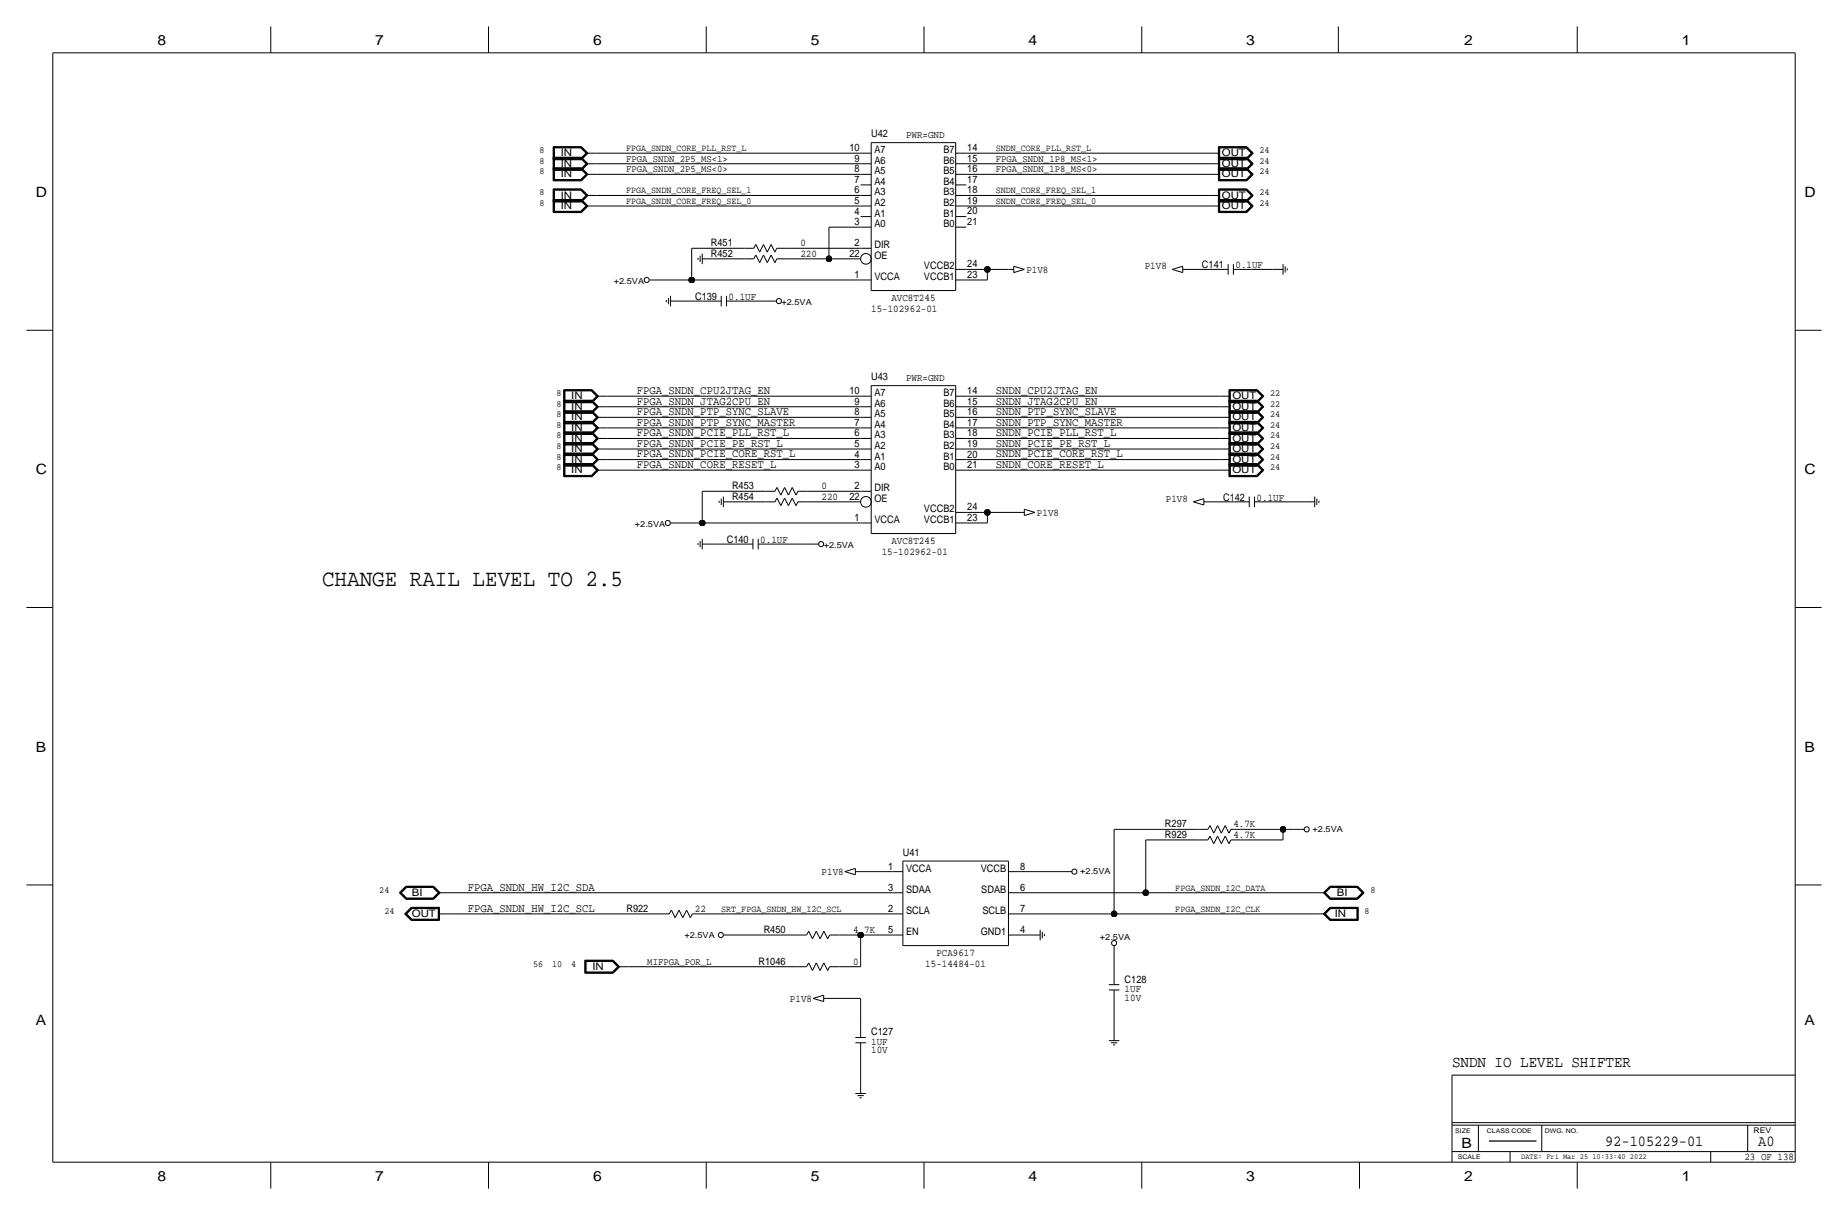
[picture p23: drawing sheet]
<svg xmlns="http://www.w3.org/2000/svg" width="444mm" height="292mm" viewBox="0 0 444 292" stroke-linecap="round" stroke-linejoin="round" font-family="sans-serif">
<defs><g id="words">
<text font-size="5.6" x="77.5" y="141">CHANGE RAIL LEVEL TO 2.5</text>
<text font-size="3.8" x="349.2" y="256.5">SNDN IO LEVEL SHIFTER</text>
<g font-size="3.7">
<text x="386.1" y="275.6">92-105229-01</text>
<text x="422.9" y="275.6">A0</text>
</g>
<g font-size="3.4">
<text x="37.9" y="10.8">8</text>
<text x="90.3" y="10.8">7</text>
<text x="142.6" y="10.8">6</text>
<text x="195" y="10.8">5</text>
<text x="247.4" y="10.8">4</text>
<text x="299.8" y="10.8">3</text>
<text x="352.2" y="10.8">2</text>
<text x="404.5" y="10.8">1</text>
<text x="8.6" y="47.3">D</text>
<text x="434" y="47.3">D</text>
<text x="8.6" y="114">C</text>
<text x="434" y="114">C</text>
<text x="8.6" y="180.7">B</text>
<text x="434" y="180.7">B</text>
<text x="8.6" y="246.4">A</text>
<text x="434" y="246.4">A</text>
<text x="351.5" y="275.9">B</text>
<text x="37.9" y="283.8">8</text>
<text x="90.3" y="283.8">7</text>
<text x="142.6" y="283.8">6</text>
<text x="195" y="283.8">5</text>
<text x="247.4" y="283.8">4</text>
<text x="299.8" y="283.8">3</text>
<text x="352.1" y="283.8">2</text>
<text x="404.5" y="283.8">1</text>
</g>
<g font-size="2.9">
<text x="153.2" y="94.7">FPGA_SNDN_CPU2JTAG_EN</text>
<text x="239.5" y="94.7">SNDN_CPU2JTAG_EN</text>
<text x="153.2" y="97.3">FPGA_SNDN_JTAG2CPU_EN</text>
<text x="153.2" y="99.8">FPGA_SNDN_PTP_SYNC_SLAVE</text>
<text x="239.5" y="99.8">SNDN_PTP_SYNC_SLAVE</text>
<text x="239.5" y="97.3">SNDN_JTAG2CPU_EN</text>
<text x="153.2" y="107.4">FPGA_SNDN_PCIE_PE_RST_L</text>
<text x="153.2" y="104.9">FPGA_SNDN_PCIE_PLL_RST_L</text>
<text x="153.2" y="102.4">FPGA_SNDN_PTP_SYNC_MASTER</text>
<text x="239.5" y="107.4">SNDN_PCIE_PE_RST_L</text>
<text x="239.5" y="102.4">SNDN_PTP_SYNC_MASTER</text>
<text x="239.5" y="104.9">SNDN_PCIE_PLL_RST_L</text>
<text x="153.2" y="110">FPGA_SNDN_PCIE_CORE_RST_L</text>
<text x="153.2" y="112.5">FPGA_SNDN_CORE_RESET_L</text>
<text x="239.5" y="110">SNDN_PCIE_CORE_RST_L</text>
<text x="239.5" y="112.5">SNDN_CORE_RESET_L</text>
<text x="112.5" y="214.1">FPGA_SNDN_HW_I2C_SDA</text>
<text x="112.5" y="219.2">FPGA_SNDN_HW_I2C_SCL</text>
</g>
<g font-size="2.5">
<text x="209.6" y="33">U42</text>
<text x="217.9" y="33.1">PWR=GND</text>
<text x="134.9" y="40.1">IN</text>
<text x="134.9" y="37.6">IN</text>
<text x="204.3" y="36.3">10</text>
<text x="205.5" y="38.9">9</text>
<text x="205.5" y="41.4">8</text>
<text x="210.3" y="41.9">A5</text>
<text x="210.3" y="39.4">A6</text>
<text x="210.3" y="36.8">A7</text>
<text x="226.9" y="41.9">B5</text>
<text x="226.9" y="39.4">B6</text>
<text x="226.9" y="36.8">B7</text>
<text x="232.7" y="36.3">14</text>
<text x="232.7" y="38.9">15</text>
<text x="232.7" y="41.4">16</text>
<text x="293.9" y="37.6">OUT</text>
<text x="293.9" y="40.1">OUT</text>
<text x="134.9" y="42.7">IN</text>
<text x="134.9" y="47.8">IN</text>
<text x="205.5" y="43.9">7</text>
<text x="205.5" y="46.5">6</text>
<text x="210.3" y="47">A3</text>
<text x="210.3" y="44.4">A4</text>
<text x="226.9" y="47">B3</text>
<text x="226.9" y="44.4">B4</text>
<text x="232.7" y="43.9">17</text>
<text x="232.7" y="46.5">18</text>
<text x="293.9" y="42.7">OUT</text>
<text x="293.9" y="47.8">OUT</text>
<text x="134.9" y="50.3">IN</text>
<text x="205.5" y="49">5</text>
<text x="205.5" y="51.6">4</text>
<text x="210.3" y="52.1">A1</text>
<text x="210.3" y="49.5">A2</text>
<text x="226.9" y="52.1">B1</text>
<text x="226.9" y="49.5">B2</text>
<text x="232.7" y="49">19</text>
<text x="232.7" y="51.6">20</text>
<text x="293.9" y="50.3">OUT</text>
<text x="171" y="59.2">R451</text>
<text x="192.5" y="59.2">0</text>
<text x="205.5" y="59.2">2</text>
<text x="205.5" y="54.1">3</text>
<text x="210.3" y="59.7">DIR</text>
<text x="210.3" y="54.6">A0</text>
<text x="226.9" y="54.6">B0</text>
<text x="232.7" y="54.1">21</text>
<text x="171" y="61.7">R452</text>
<text x="192.5" y="61.7">220</text>
<text x="204.3" y="61.7">22</text>
<text x="210.3" y="62.2">OE</text>
<text x="222.2" y="64.8">VCCB2</text>
<text x="232.7" y="64.3">24</text>
<text x="246.9" y="65.5">P1V8</text>
<text x="275.4" y="64.8">P1V8</text>
<text x="289.1" y="64.5">C141</text>
<text x="297.2" y="64.5">0.1UF</text>
<text x="205.5" y="66.8">1</text>
<text x="210.3" y="67.3">VCCA</text>
<text x="222.2" y="67.3">VCCB1</text>
<text x="232.7" y="66.8">23</text>
<text x="167.2" y="72.1">C139</text>
<text x="175.3" y="72.1">0.1UF</text>
<text x="209.6" y="74.9">15-102962-01</text>
<text x="214.4" y="72.4">AVC8T245</text>
<text x="204.3" y="94.8">10</text>
<text x="209.6" y="91.5">U43</text>
<text x="210.3" y="95.2">A7</text>
<text x="217.9" y="91.5">PWR=GND</text>
<text x="226.9" y="95.2">B7</text>
<text x="232.7" y="94.7">14</text>
<text x="137.4" y="96">IN</text>
<text x="137.4" y="98.6">IN</text>
<text x="137.4" y="101.1">IN</text>
<text x="205.5" y="97.3">9</text>
<text x="205.5" y="99.8">8</text>
<text x="210.3" y="100.3">A5</text>
<text x="210.3" y="97.8">A6</text>
<text x="226.9" y="100.3">B5</text>
<text x="226.9" y="97.8">B6</text>
<text x="232.7" y="97.3">15</text>
<text x="232.7" y="99.8">16</text>
<text x="296.4" y="96">OUT</text>
<text x="296.4" y="101.1">OUT</text>
<text x="296.4" y="98.6">OUT</text>
<text x="137.4" y="103.6">IN</text>
<text x="137.4" y="106.2">IN</text>
<text x="205.5" y="102.4">7</text>
<text x="205.5" y="104.9">6</text>
<text x="205.5" y="107.5">5</text>
<text x="210.3" y="108">A2</text>
<text x="210.3" y="105.4">A3</text>
<text x="210.3" y="102.9">A4</text>
<text x="226.9" y="107.9">B2</text>
<text x="226.9" y="105.4">B3</text>
<text x="226.9" y="102.9">B4</text>
<text x="232.7" y="102.4">17</text>
<text x="232.7" y="104.9">18</text>
<text x="232.7" y="107.5">19</text>
<text x="296.4" y="106.2">OUT</text>
<text x="296.4" y="103.6">OUT</text>
<text x="137.4" y="108.7">IN</text>
<text x="137.4" y="111.3">IN</text>
<text x="137.4" y="113.8">IN</text>
<text x="205.5" y="110">4</text>
<text x="205.5" y="112.5">3</text>
<text x="210.3" y="113">A0</text>
<text x="210.3" y="110.5">A1</text>
<text x="226.9" y="113">B0</text>
<text x="226.9" y="110.5">B1</text>
<text x="232.7" y="110">20</text>
<text x="232.7" y="112.5">21</text>
<text x="296.4" y="113.8">OUT</text>
<text x="296.4" y="111.3">OUT</text>
<text x="296.4" y="108.7">OUT</text>
<text x="176.1" y="117.6">R453</text>
<text x="197.6" y="117.6">0</text>
<text x="205.5" y="117.6">2</text>
<text x="210.3" y="118.1">DIR</text>
<text x="176.1" y="120.1">R454</text>
<text x="197.6" y="120.1">220</text>
<text x="204.3" y="120.1">22</text>
<text x="205.5" y="125.2">1</text>
<text x="210.3" y="120.7">OE</text>
<text x="210.3" y="125.7">VCCA</text>
<text x="222.2" y="123.2">VCCB2</text>
<text x="222.2" y="125.7">VCCB1</text>
<text x="232.7" y="122.7">24</text>
<text x="232.7" y="125.2">23</text>
<text x="249.4" y="124">P1V8</text>
<text x="280.4" y="120.7">P1V8</text>
<text x="294.2" y="120.4">C142</text>
<text x="302.3" y="120.4">0.1UF</text>
<text x="174.8" y="130.6">C140</text>
<text x="182.9" y="130.6">0.1UF</text>
<text x="214.4" y="130.8">AVC8T245</text>
<text x="212.1" y="133.4">15-102962-01</text>
<text x="280.2" y="198.9">R297</text>
<text x="280.2" y="201.4">R929</text>
<text x="296.7" y="198.9">4.7K</text>
<text x="296.7" y="201.4">4.7K</text>
<text x="213.7" y="209">1</text>
<text x="217.2" y="205.7">U41</text>
<text x="217.9" y="209.5">VCCA</text>
<text x="235.9" y="209.5">VCCB</text>
<text x="245.4" y="209">8</text>
<text x="99.1" y="215.4">BI</text>
<text x="197.6" y="210.3">P1V8</text>
<text x="213.7" y="214.1">3</text>
<text x="217.9" y="214.6">SDAA</text>
<text x="236" y="214.6">SDAB</text>
<text x="245.4" y="214.1">6</text>
<text x="321.6" y="215.4">BI</text>
<text x="99.1" y="220.5">OUT</text>
<text x="150.7" y="219.2">R922</text>
<text x="167.1" y="219.2">22</text>
<text x="213.7" y="219.2">2</text>
<text x="217.9" y="219.7">SCLA</text>
<text x="236.3" y="219.7">SCLB</text>
<text x="245.4" y="219.2">7</text>
<text x="321.1" y="220.5">IN</text>
<text x="183.7" y="224.3">R450</text>
<text x="205.2" y="224.3">4.7K</text>
<text x="213.7" y="224.3">5</text>
<text x="217.9" y="224.8">EN</text>
<text x="235.9" y="224.8">GND1</text>
<text x="245.4" y="224.3">4</text>
<text x="142.5" y="233.2">IN</text>
<text x="182.5" y="231.9">R1046</text>
<text x="205.2" y="231.9">0</text>
<text x="222.6" y="232.4">15-14484-01</text>
<text x="225.2" y="229.9">PCA9617</text>
<text x="270.5" y="238.5">1UF</text>
<text x="270.5" y="236.2">C128</text>
<text x="190" y="240.8">P1V8</text>
<text x="270.5" y="240.5">10V</text>
<text x="209.5" y="251.2">1UF</text>
<text x="209.6" y="248.9">C127</text>
<text x="209.5" y="253.2">10V</text>
<text x="419.6" y="278.9">23 OF 138</text>
</g>
<g font-size="2.4">
<text x="150.6" y="38.9">FPGA_SNDN_2P5_MS&lt;1&gt;</text>
<text x="150.6" y="41.4">FPGA_SNDN_2P5_MS&lt;0&gt;</text>
<text x="239.5" y="38.9">FPGA_SNDN_1P8_MS&lt;1&gt;</text>
<text x="239.5" y="41.4">FPGA_SNDN_1P8_MS&lt;0&gt;</text>
<text x="155.7" y="231.9">MIFPGA_POR_L</text>
</g>
<g font-size="2.3">
<text x="129.8" y="39.4">8</text>
<text x="129.8" y="36.8">8</text>
<text x="129.8" y="41.9">8</text>
<text x="150.6" y="36.3">FPGA_SNDN_CORE_PLL_RST_L</text>
<text x="239.5" y="36.3">SNDN_CORE_PLL_RST_L</text>
<text x="303" y="39.4">24</text>
<text x="303" y="41.9">24</text>
<text x="303" y="36.8">24</text>
<text x="129.8" y="47">8</text>
<text x="150.6" y="46.5">FPGA_SNDN_CORE_FREQ_SEL_1</text>
<text x="239.5" y="46.5">SNDN_CORE_FREQ_SEL_1</text>
<text x="303" y="47">24</text>
<text x="129.8" y="49.5">8</text>
<text x="150.6" y="49">FPGA_SNDN_CORE_FREQ_SEL_0</text>
<text x="239.5" y="49">SNDN_CORE_FREQ_SEL_0</text>
<text x="303" y="49.5">24</text>
<text x="133.9" y="95.3">8</text>
<text x="305.5" y="95.2">22</text>
<text x="133.9" y="97.8">8</text>
<text x="133.9" y="100.3">8</text>
<text x="305.5" y="100.3">24</text>
<text x="305.5" y="97.8">22</text>
<text x="133.9" y="102.9">8</text>
<text x="133.9" y="105.4">8</text>
<text x="133.9" y="107.9">8</text>
<text x="305.5" y="108">24</text>
<text x="305.5" y="105.4">24</text>
<text x="305.5" y="102.9">24</text>
<text x="133.9" y="110.5">8</text>
<text x="133.9" y="113">8</text>
<text x="305.5" y="113">24</text>
<text x="305.5" y="110.5">24</text>
<text x="91.2" y="214.6">24</text>
<text x="282.7" y="214.1">FPGA_SNDN_I2C_DATA</text>
<text x="329.6" y="214.6">8</text>
<text x="92.5" y="219.7">24</text>
<text x="173.5" y="219.2">SRT_FPGA_SNDN_HW_I2C_SCL</text>
<text x="282.7" y="219.2">FPGA_SNDN_I2C_CLK</text>
<text x="328.2" y="219.7">8</text>
<text x="128.3" y="232.4">56</text>
<text x="132.8" y="232.4">10</text>
<text x="137.4" y="232.4">4</text>
</g>
<g font-size="2">
<text x="147.6" y="68.2">+2.5VA</text>
<text x="188" y="73.3">+2.5VA</text>
<text x="152.7" y="126.6">+2.5VA</text>
<text x="198.1" y="131.7">+2.5VA</text>
<text x="315.7" y="200">+2.5VA</text>
<text x="259.8" y="210.2">+2.5VA</text>
<text x="164.6" y="225.4">+2.5VA</text>
<text x="264.6" y="225.9">+2.5VA</text>
</g>
<g font-size="1.9">
<text x="421.8" y="272.3">REV</text>
<text x="365.9" y="278.7">DATE: Fri Mar 25 10:33:40 2022</text>
</g>
<g font-size="1.5">
<text x="350" y="272.3">SIZE</text>
<text x="357.6" y="272.3">CLASS CODE</text>
<text x="371.6" y="272.3">DWG. NO.</text>
<text x="350.7" y="278.7">SCALE</text>
</g>
</g></defs>
<g fill="none" stroke="#000" stroke-width=".24">
<path d="M12.7 12.7h419.1zM12.7 12.7v266.7zM65.1 6.3v6.4zM117.5 6.3v6.4zM169.9 6.3v6.4zM222.2 6.3v6.4zM274.6 6.3v6.4zM321.9 6.3v6.4zM379.4 6.3v6.4zM431.8 12.7v266.7zM133 37.8v3.1zM133 35.3v3.1z"/>
<path d="M133 38.4h6.9zM133 37.8h6.9zM133 35.3h6.9zM133.1 37.9h6.7zM133.1 35.4h6.7zM133.1 37.9v2.9zM133.1 35.4v2.9zM133.1 38.3h6.7zM133.2 38v2.7zM133.2 35.5v2.7zM133.2 38.2h6.6zM133.2 38h6.6z"/>
<path d="M133.2 35.5h6.6zM133.3 38.1h6.4zM133.3 38.1v2.5zM133.3 35.6h6.4zM133.3 35.6v2.5zM139.7 38.1l1.3-1.3zM139.7 38.1l1.3 1.3zM139.7 35.6l1.3 1.2zM139.8 38.2l1.3-1.4zM139.8 38l1.3 1.4zM139.8 35.5l1.3 1.3zM139.8 37.9l1.5 1.5z"/>
<path d="M139.8 35.4l1.5 1.4zM139.8 38.3l1.5-1.5zM139.9 37.8l1.5 1.6zM139.9 35.3l1.5 1.5zM139.9 38.4l1.5-1.6zM141 39.4h2.5zM141 36.8h2.5zM143.5 39.4h63.5zM143.5 36.8h63.5zM207 39.4h2.5zM207 36.8h2.5zM209.5 34.3v35.6z"/>
<path d="M209.5 34.3h20.4zM229.9 34.3v35.6zM229.9 39.4h2.5zM229.9 36.8h2.5zM232.4 39.4h58.4zM232.4 36.8h58.4zM290.8 36.8h2.6zM290.8 39.4h2.6zM293.1 35.3h6.8zM293.1 37.8h6.8zM293.1 38.4h6.8zM293.1 35.3v3.1z"/>
<path d="M293.1 37.8v3.1zM293.2 35.4v2.9zM293.2 38.3h6.6zM293.2 37.9v2.9zM293.2 35.4h6.6zM293.2 37.9h6.6zM293.3 35.5v2.7zM293.3 38.2h6.5zM293.3 38v2.7zM293.3 35.5h6.5zM293.3 38h6.5zM293.4 35.6h6.3z"/>
<path d="M293.4 38.1h6.3zM293.4 35.6v2.5zM293.4 38.1v2.5zM299.7 38.1l1.3-1.3zM299.7 35.6l1.3 1.2zM299.7 38.1l1.3 1.3zM299.8 38.2l1.3-1.4zM299.8 35.5l1.3 1.3zM299.8 38l1.3 1.4zM299.8 38.3l1.5-1.5zM299.8 35.4l1.5 1.4zM299.8 37.9l1.5 1.5z"/>
<path d="M299.9 35.3l1.5 1.5zM299.9 37.8l1.5 1.6zM299.9 38.4l1.5-1.6zM133 40.9h6.9zM133 40.3v3.2zM133 43.5h6.9zM133 45.4v3.2zM133 48.6h6.9zM133 48v3.1zM133 51.1h6.9zM133 40.3h6.9zM133 45.4h6.9z"/>
<path d="M133 48h6.9zM133.1 40.4h6.7zM133.1 45.5h6.7zM133.1 48.1h6.7zM133.1 40.8h6.7zM133.1 40.4v3zM133.1 43.4h6.7zM133.1 45.5v3zM133.1 48.5h6.7zM133.1 48.1v2.9zM133.1 51h6.7zM133.2 40.7h6.6z"/>
<path d="M133.2 40.5v2.8zM133.2 43.3h6.6zM133.2 45.6v2.8zM133.2 48.4h6.6zM133.2 48.2v2.7zM133.2 50.9h6.6zM133.2 40.5h6.6zM133.2 45.6h6.6zM133.2 48.2h6.6zM133.3 40.6h6.4zM133.3 40.6v2.6zM133.3 43.2h6.4z"/>
<path d="M133.3 45.7h6.4zM133.3 45.7v2.6zM133.3 48.3h6.4zM133.3 48.3v2.5zM133.3 50.8h6.4zM139.7 40.6l1.3-1.2zM139.7 43.2l1.3-1.3zM139.7 48.3l1.3-1.3zM139.7 50.8l1.3-1.3zM139.7 40.6l1.3 1.3zM139.7 45.7l1.3 1.3zM139.7 48.3l1.3 1.2z"/>
<path d="M139.8 40.7l1.3-1.3zM139.8 43.3l1.3-1.4zM139.8 48.4l1.3-1.4zM139.8 50.9l1.3-1.4zM139.8 40.5l1.3 1.4zM139.8 45.6l1.3 1.4zM139.8 48.2l1.3 1.3zM139.8 40.4l1.5 1.5zM139.8 45.5l1.5 1.5zM139.8 48.1l1.5 1.4zM139.8 40.8l1.5-1.4zM139.8 43.4l1.5-1.5z"/>
<path d="M139.8 48.5l1.5-1.5zM139.8 51l1.5-1.5zM139.9 40.3l1.5 1.6zM139.9 45.4l1.5 1.6zM139.9 48l1.5 1.5zM139.9 40.9l1.5-1.5zM139.9 43.5l1.5-1.6zM139.9 48.6l1.5-1.6zM139.9 51.1l1.5-1.6zM141 41.9h2.5zM141 47h2.5zM141 49.5h2.5z"/>
<path d="M143.5 41.9h63.5zM143.5 47h63.5zM143.5 49.5h63.5zM166.4 59.7h12.7zM166.4 59.7v7.6zM179.1 59.7h2.2zM181.8 58.8l-.5 .9zM181.8 58.8l.9 1.8zM183.6 58.8l1 1.8zM183.6 58.8l-.9 1.8zM185.5 58.8l-.9 1.8zM185.5 58.8l.9 1.8z"/>
<path d="M186.8 59.7l-.4 .9zM186.8 59.7h2.4zM189.2 59.7h17.8zM199.4 54.6h7.6zM199.4 54.6v7.6zM207 59.7h2.5zM207 54.6h2.5zM207 52.1h2.5zM207 49.5h2.5zM207 47h2.5zM207 44.4h2.5zM207 41.9h2.5z"/>
<path d="M229.9 54.6h2.5zM229.9 52.1h2.5zM229.9 49.5h2.5zM229.9 47h2.5zM229.9 44.4h2.5zM229.9 41.9h2.5zM232.4 47h58.4zM232.4 41.9h58.4zM232.4 49.5h58.4zM290.8 41.9h2.6zM290.8 47h2.6zM290.8 49.5h2.6z"/>
<path d="M293.1 40.3h6.8zM293.1 45.4h6.8zM293.1 48h6.8zM293.1 40.9h6.8zM293.1 43.5h6.8zM293.1 40.3v3.2zM293.1 48.6h6.8zM293.1 45.4v3.2zM293.1 51.1h6.8zM293.1 48v3.1zM293.2 40.8h6.6zM293.2 40.4v3z"/>
<path d="M293.2 43.4h6.6zM293.2 45.5v3zM293.2 48.5h6.6zM293.2 48.1v2.9zM293.2 51h6.6zM293.2 40.4h6.6zM293.2 45.5h6.6zM293.2 48.1h6.6zM293.3 40.7h6.5zM293.3 40.5v2.8zM293.3 43.3h6.5zM293.3 45.6v2.8z"/>
<path d="M293.3 48.4h6.5zM293.3 48.2v2.7zM293.3 50.9h6.5zM293.3 40.5h6.5zM293.3 45.6h6.5zM293.3 48.2h6.5zM293.4 40.6h6.3zM293.4 45.7h6.3zM293.4 48.3h6.3zM293.4 40.6v2.6zM293.4 43.2h6.3zM293.4 45.7v2.6z"/>
<path d="M293.4 48.3v2.5zM293.4 50.8h6.3zM299.7 40.6l1.3-1.2zM299.7 48.3l1.3-1.3zM299.7 40.6l1.3 1.3zM299.7 45.7l1.3 1.3zM299.7 48.3l1.3 1.2zM299.8 40.7l1.3-1.3zM299.8 43.3l1.3-1.4zM299.8 48.4l1.3-1.4zM299.8 50.9l1.3-1.4zM299.8 40.5l1.3 1.4z"/>
<path d="M299.8 45.6l1.3 1.4zM299.8 48.2l1.3 1.3zM299.8 40.8l1.5-1.4zM299.8 43.4l1.5-1.5zM299.8 48.5l1.5-1.5zM299.8 51l1.5-1.5zM299.8 40.4l1.5 1.5zM299.8 45.5l1.5 1.5zM299.8 48.1l1.5 1.4zM299.9 40.3l1.5 1.6zM299.9 45.4l1.5 1.6zM299.9 48l1.5 1.5z"/>
<path d="M299.9 40.9l1.5-1.5zM299.9 43.5l1.5-1.6zM299.9 48.6l1.5-1.6zM299.9 51.1l1.5-1.6zM301 41.9l-1.3 1.3zM301 49.5l-1.3 1.3zM6.3 79.4h6.4zM156.2 67.3h2.5zM158.8 67.3h7.6zM160.3 72.1v.5zM160.8 71.6v1.6zM161.3 72.4h2.5z"/>
<path d="M161.3 71.1v2.6zM163.8 72.4h5.1zM166.4 67.3h40.6zM167.9 62v.5zM168.4 61.5v1.5zM168.9 72.4h4.6zM168.9 61v2.5zM168.9 62.2h2.5zM171.5 62.2h7.6zM173.5 71.1v2.6zM174.8 72.4h4.3zM174.8 71.1v2.6z"/>
<path d="M179.1 72.4h5zM179.1 62.2h2.2zM181.8 61.3l-.5 .9zM181.8 61.3l.9 1.8zM183.6 61.3l1 1.8zM183.6 61.3l-.9 1.8zM184.2 72.4h2.5zM185.5 61.3l-.9 1.8zM185.5 61.3l.9 1.8zM186.8 62.2l-.4 .9zM186.8 62.2h2.4zM189.2 62.2h10.2z"/>
<path d="M199.4 62.2h7.6zM207 67.3h2.5zM209.5 69.8h20.4zM229.9 64.8h2.5zM229.9 67.3h2.5zM232.4 64.8h5.1zM232.4 67.3h5.1zM237.5 64.8h5.1zM237.5 64.8v2.5zM242.6 64.8h1.2zM243.8 64l2.6 .8zM243.8 64v1.5z"/>
<path d="M243.8 65.5l2.6-.7zM281.9 64.8l2.6-.8zM281.9 64.8l2.6 .7zM284.5 64.8h1.3zM284.5 64v1.5zM285.8 64.8h5zM290.8 64.8h4.6zM295.4 63.5v2.5zM296.7 64.8h4.3zM296.7 63.5v2.5zM301 64.8h5.1zM306.1 64.8h2.5z"/>
<path d="M308.6 63.5v2.5zM309.1 64v1.5zM309.6 64.5v.5zM431.8 79.4h6.3zM135.6 93.7h6.8zM135.6 96.2h6.8zM135.6 98.8h6.8zM135.6 93.7v3.1zM135.6 96.8h6.8zM135.6 96.2v3.2zM135.6 99.4h6.8zM135.6 98.8v3.1z"/>
<path d="M135.7 93.8v2.9zM135.7 96.7h6.6zM135.7 96.3v3zM135.7 99.3h6.6zM135.7 98.9v2.9zM135.7 93.8h6.6zM135.7 96.3h6.6zM135.7 98.9h6.6zM135.8 93.9v2.7zM135.8 96.6h6.5zM135.8 96.4v2.8zM135.8 99.2h6.5z"/>
<path d="M135.8 99v2.7zM135.8 93.9h6.5zM135.8 96.4h6.5zM135.8 99h6.5zM135.9 94h6.3zM135.9 94v2.5zM135.9 96.5h6.3zM135.9 96.5v2.6zM135.9 99.1h6.3zM135.9 99.1v2.5zM142.2 94l1.3 1.2zM142.2 96.5l1.3 1.3z"/>
<path d="M142.2 99.1l1.3 1.2zM142.2 96.5l1.3-1.3zM142.2 99.1l1.3-1.3zM142.3 96.6l1.4-1.3zM142.3 99.2l1.4-1.4zM142.3 93.9l1.4 1.3zM142.3 96.4l1.4 1.4zM142.3 99l1.4 1.3zM142.3 93.8l1.5 1.4zM142.3 96.3l1.5 1.5zM142.3 98.9l1.5 1.4zM142.3 99.3l1.5-1.5z"/>
<path d="M142.4 96.8l1.6-1.6zM142.4 99.4l1.6-1.6zM142.4 93.7l1.6 1.5zM142.4 96.2l1.6 1.6zM142.4 98.8l1.6 1.5zM143.5 95.2h2.5zM143.5 97.8h2.5zM143.8 95.3l-1.5 1.4zM146 95.2h61zM146 97.8h61zM207 97.8h2.5zM207 95.2h2.5z"/>
<path d="M209.5 92.7v35.6zM209.5 92.7h20.4zM229.9 92.7v35.6zM229.9 97.8h2.5zM229.9 95.2h2.5zM232.4 95.2h61zM232.4 97.8h61zM293.4 95.2h2.5zM293.4 97.8h2.5zM295.6 96.8h6.8zM295.6 93.7v3.1zM295.6 98.8v3.1z"/>
<path d="M295.6 99.4h6.8zM295.6 96.2v3.2zM295.6 93.7h6.8zM295.6 98.8h6.8zM295.6 96.2h6.8zM295.7 93.8v2.9zM295.7 96.7h6.7zM295.7 98.9v2.9zM295.7 96.3v3zM295.7 99.3h6.7zM295.7 93.8h6.7zM295.7 98.9h6.7z"/>
<path d="M295.7 96.3h6.7zM295.8 93.9h6.5zM295.8 99h6.5zM295.8 96.4h6.5zM295.8 93.9v2.7zM295.8 96.6h6.5zM295.8 99v2.7zM295.8 96.4v2.8zM295.8 99.2h6.5zM295.9 94h6.4zM295.9 94v2.5zM295.9 96.5h6.4z"/>
<path d="M295.9 99.1h6.4zM295.9 99.1v2.5zM295.9 96.5v2.6zM302.3 94l1.2 1.2zM302.3 99.1l1.2 1.2zM302.3 96.5l1.2 1.3zM302.3 96.6l1.4-1.3zM302.3 99.2l1.4-1.4zM302.3 93.9l1.4 1.3zM302.3 99l1.4 1.3zM302.3 96.4l1.4 1.4zM302.4 93.8l1.4 1.4z"/>
<path d="M302.4 98.9l1.4 1.4zM302.4 96.3l1.4 1.5zM302.4 96.7l1.4-1.4zM302.4 99.3l1.4-1.5zM302.4 93.7l1.6 1.5zM302.4 98.8l1.6 1.5zM302.4 96.2l1.6 1.6zM302.4 96.8l1.6-1.6zM302.4 99.4l1.6-1.6zM303.5 95.2l-1.2 1.3zM303.5 97.8l-1.2 1.3zM135.6 101.3h6.8z"/>
<path d="M135.6 103.8h6.8zM135.6 106.4h6.8zM135.6 108.9h6.8zM135.6 111.5h6.8zM135.6 101.9h6.8zM135.6 101.3v3.1zM135.6 104.4h6.8zM135.6 103.8v3.2zM135.6 107h6.8zM135.6 106.4v3.1zM135.6 109.5h6.8zM135.6 108.9v3.2z"/>
<path d="M135.6 112.1h6.8zM135.6 111.5v3.1zM135.6 114.6h6.8zM135.7 101.8h6.6zM135.7 101.4v2.9zM135.7 104.3h6.6zM135.7 103.9v3zM135.7 106.9h6.6zM135.7 106.5v2.9zM135.7 109.4h6.6zM135.7 109v3zM135.7 112h6.6z"/>
<path d="M135.7 111.6v2.9zM135.7 114.5h6.6zM135.7 101.4h6.6zM135.7 103.9h6.6zM135.7 106.5h6.6zM135.7 109h6.6zM135.7 111.6h6.6zM135.8 101.7h6.5zM135.8 101.5v2.7zM135.8 104.2h6.5zM135.8 104v2.8zM135.8 106.8h6.5z"/>
<path d="M135.8 106.6v2.7zM135.8 109.3h6.5zM135.8 109.1v2.8zM135.8 111.9h6.5zM135.8 111.7v2.7zM135.8 114.4h6.5zM135.8 101.5h6.5zM135.8 104h6.5zM135.8 106.6h6.5zM135.8 109.1h6.5zM135.8 111.7h6.5zM135.9 101.6h6.3z"/>
<path d="M135.9 101.6v2.5zM135.9 104.1h6.3zM135.9 104.1v2.6zM135.9 106.7h6.3zM135.9 106.7v2.5zM135.9 109.2h6.3zM135.9 109.2v2.6zM135.9 111.8h6.3zM135.9 111.8v2.5zM135.9 114.3h6.3zM142.2 101.6l1.3 1.3zM142.2 104.1l1.3 1.3z"/>
<path d="M142.2 106.7l1.3 1.2zM142.2 109.2l1.3 1.3zM142.2 111.8l1.3 1.2zM142.2 101.6l1.3-1.3zM142.2 104.1l1.3-1.2zM142.2 106.7l1.3-1.3zM142.2 109.2l1.3-1.3zM142.2 111.8l1.3-1.3zM142.2 114.3l1.3-1.3zM142.3 101.7l1.4-1.4zM142.3 104.2l1.4-1.3zM142.3 106.8l1.4-1.4z"/>
<path d="M142.3 109.3l1.4-1.3zM142.3 111.9l1.4-1.4zM142.3 114.4l1.4-1.4zM142.3 101.5l1.4 1.4zM142.3 104l1.4 1.4zM142.3 106.6l1.4 1.3zM142.3 109.1l1.4 1.4zM142.3 111.7l1.4 1.3zM142.3 101.4l1.5 1.5zM142.3 103.9l1.5 1.5zM142.3 106.5l1.5 1.4zM142.3 109l1.5 1.5z"/>
<path d="M142.3 111.6l1.5 1.4zM142.3 101.8l1.5-1.5zM142.3 106.9l1.5-1.5zM142.3 114.5l1.5-1.5zM142.4 101.9l1.6-1.6zM142.4 104.4l1.6-1.5zM142.4 107l1.6-1.6zM142.4 109.5l1.6-1.6zM142.4 112.1l1.6-1.6zM142.4 114.6l1.6-1.6zM142.4 101.3l1.6 1.6zM142.4 103.8l1.6 1.6z"/>
<path d="M142.4 106.4l1.6 1.5zM142.4 108.9l1.6 1.6zM142.4 111.5l1.6 1.5zM143.5 100.3h2.5zM143.5 102.9h2.5zM143.5 105.4h2.5zM143.5 107.9h2.5zM143.5 110.5h2.5zM143.5 113h2.5zM143.8 102.9l-1.5 1.4zM143.8 108l-1.5 1.4zM143.8 110.5l-1.5 1.5z"/>
<path d="M146 113h61zM146 110.5h61zM146 100.3h61zM146 105.4h61zM146 107.9h61zM146 102.9h61zM168.9 118.1h15.2zM168.9 118.1v7.6zM173.5 119.9v1.5zM174 119.4v2.5zM184.1 118.1h2.3zM186.9 119.7l-.5 .9z"/>
<path d="M186.9 117.2l-.5 .9zM186.9 119.7l.9 1.9zM186.9 117.2l.9 1.8zM188.7 119.7l-.9 1.9zM188.7 117.2l-.9 1.8zM188.7 119.7l.9 1.9zM188.7 117.2l.9 1.8zM190.6 119.7l.9 1.9zM190.6 117.2l.9 1.8zM190.6 119.7l-1 1.9zM190.6 117.2l-1 1.8zM191.9 118.1h2.4z"/>
<path d="M191.9 118.1l-.4 .9zM194.3 118.1h12.7zM207 118.1h2.5zM207 113h2.5zM207 110.5h2.5zM207 107.9h2.5zM207 105.4h2.5zM207 102.9h2.5zM207 100.3h2.5zM229.9 113h2.5zM229.9 110.5h2.5zM229.9 107.9h2.5z"/>
<path d="M229.9 105.4h2.5zM229.9 102.9h2.5zM229.9 100.3h2.5zM232.4 102.9h61zM232.4 105.4h61zM232.4 113h61zM232.4 100.3h61zM232.4 107.9h61zM232.4 110.5h61zM289.6 119.9v1.5zM293.4 113h2.5zM293.4 110.5h2.5z"/>
<path d="M293.4 107.9h2.5zM293.4 105.4h2.5zM293.4 102.9h2.5zM293.4 100.3h2.5zM295.6 114.6h6.8zM295.6 111.5v3.1zM295.6 112.1h6.8zM295.6 108.9v3.2zM295.6 109.5h6.8zM295.6 106.4v3.1zM295.6 107h6.8zM295.6 103.8v3.2z"/>
<path d="M295.6 104.4h6.8zM295.6 101.3v3.1zM295.6 101.9h6.8zM295.6 111.5h6.8zM295.6 108.9h6.8zM295.6 106.4h6.8zM295.6 103.8h6.8zM295.6 101.3h6.8zM295.7 111.6v2.9zM295.7 114.5h6.7zM295.7 109v3zM295.7 112h6.7z"/>
<path d="M295.7 106.5v2.9zM295.7 109.4h6.7zM295.7 103.9v3zM295.7 106.9h6.7zM295.7 101.4v2.9zM295.7 104.3h6.7zM295.7 101.8h6.7zM295.7 111.6h6.7zM295.7 109h6.7zM295.7 106.5h6.7zM295.7 103.9h6.7zM295.7 101.4h6.7z"/>
<path d="M295.8 111.7h6.5zM295.8 109.1h6.5zM295.8 106.6h6.5zM295.8 104h6.5zM295.8 101.5h6.5zM295.8 111.7v2.7zM295.8 114.4h6.5zM295.8 109.1v2.8zM295.8 111.9h6.5zM295.8 106.6v2.7zM295.8 109.3h6.5zM295.8 104v2.8z"/>
<path d="M295.8 106.8h6.5zM295.8 101.5v2.7zM295.8 104.2h6.5zM295.8 101.7h6.5zM295.9 111.8h6.4zM295.9 111.8v2.5zM295.9 114.3h6.4zM295.9 109.2h6.4zM295.9 109.2v2.6zM295.9 106.7h6.4zM295.9 106.7v2.5zM295.9 104.1h6.4z"/>
<path d="M295.9 104.1v2.6zM295.9 101.6h6.4zM295.9 101.6v2.5zM300.5 119.4v2.5zM301.8 119.4v2.5zM302.3 111.8l1.2-1.3zM302.3 109.2l1.2-1.3zM302.3 104.1l1.2-1.2zM302.3 101.6l1.2-1.3zM302.3 111.8l1.2 1.2zM302.3 109.2l1.2 1.3zM302.3 106.7l1.2 1.2z"/>
<path d="M302.3 104.1l1.2 1.3zM302.3 101.6l1.2 1.3zM302.3 114.4l1.4-1.4zM302.3 111.9l1.4-1.4zM302.3 109.3l1.4-1.3zM302.3 106.8l1.4-1.4zM302.3 104.2l1.4-1.3zM302.3 101.7l1.4-1.4zM302.3 111.7l1.4 1.3zM302.3 109.1l1.4 1.4zM302.3 106.6l1.4 1.3zM302.3 104l1.4 1.4z"/>
<path d="M302.3 101.5l1.4 1.4zM302.4 111.6l1.4 1.4zM302.4 109l1.4 1.5zM302.4 106.5l1.4 1.4zM302.4 103.9l1.4 1.5zM302.4 101.4l1.4 1.5zM302.4 114.5l1.4-1.5zM302.4 112l1.4-1.5zM302.4 109.4l1.4-1.4zM302.4 106.9l1.4-1.5zM302.4 104.3l1.4-1.4zM302.4 101.8l1.4-1.5z"/>
<path d="M302.4 111.5l1.6 1.5zM302.4 108.9l1.6 1.6zM302.4 106.4l1.6 1.5zM302.4 103.8l1.6 1.6zM302.4 101.3l1.6 1.6zM302.4 114.6l1.6-1.6zM302.4 112.1l1.6-1.6zM302.4 109.5l1.6-1.6zM302.4 107l1.6-1.6zM302.4 104.4l1.6-1.5zM302.4 101.9l1.6-1.6zM303.5 113l-1.2 1.3z"/>
<path d="M303.5 105.4l-1.2 1.3zM316.2 119.4v2.5zM316.7 119.9v1.5zM161.3 125.7h2.5zM163.8 125.7h5.1zM167.9 130.6v.5zM168.4 130v1.6zM168.9 125.7h38.1zM168.9 129.5v2.6zM168.9 130.8h2.5zM171.4 130.8h5.1zM173 120.4v.5z"/>
<path d="M174 120.6h2.5zM176.5 130.8h4.6zM176.5 120.6h7.6zM181.1 129.5v2.6zM182.4 130.8h4.3zM182.4 129.5v2.6zM184.1 120.6h2.3zM186.7 130.8h7.6zM191.9 120.6h2.4zM191.9 120.7l-.4 .9zM194.3 120.6h12.7zM194.3 130.8h2.5z"/>
<path d="M207 125.7h2.5zM209.5 128.3h20.4zM229.9 123.2h2.5zM229.9 125.7h2.5zM232.4 123.2h5.1zM232.4 125.7h5.1zM237.5 123.2h7.6zM237.5 123.2v2.5zM245.1 123.2h1.3zM246.4 124l2.5-.8zM246.4 122.4l2.5 .8zM246.4 122.4v1.6z"/>
<path d="M287 120.6l2.6-.7zM287 120.7l2.6 .7zM289.6 120.6h1.2zM290.8 120.6h5.1zM295.9 120.6h4.6zM301.8 120.6h4.3zM306.1 120.6h7.6zM313.7 120.6h2.5zM317.2 120.4v.5zM6.3 146h6.4zM431.8 146h6.3zM268 199.4h20.3z"/>
<path d="M268 199.4v20.3zM288.3 199.4h2.2zM291 198.5l-.5 .9zM291 198.5l.9 1.8zM292.9 198.5l.9 1.8zM292.9 198.5l-1 1.8zM294.7 198.5l.9 1.8zM294.7 198.5l-.9 1.8zM296.1 199.4l-.5 .9zM296.1 199.4h2.3zM298.4 199.4h10.2zM308.6 199.4v2.5z"/>
<path d="M308.6 199.4h2.5zM311.1 199.4h2.6zM6.3 212.8h6.4zM96.1 214.6l1.5-1.5zM96.1 214.6l1.5 1.6zM96.2 214.6l1.5 1.5zM96.2 214.6l1.5-1.4zM96.4 214.6l1.3-1.3zM96.4 214.6l1.3 1.4zM96.5 214.6l1.3-1.2zM96.5 214.6l1.3 1.3zM97.3 219.7l1.6-1.6z"/>
<path d="M97.3 219.7l1.6 1.6zM97.5 219.7l1.5 1.5zM97.5 219.7l1.5-1.5zM97.6 213.1h6.7zM97.6 219.7l1.4-1.4zM97.6 216.2h6.7zM97.6 219.7l1.4 1.4zM97.7 216.1h6.5zM97.7 213.2h6.5zM97.7 213.3h6.5zM97.7 216h6.5zM97.8 219.7l1.3 1.3z"/>
<path d="M97.8 219.7l1.3-1.3zM97.8 215.9h6.3zM97.8 213.4h6.3zM98.9 218.1h6.8zM99 218.2h6.6zM99 218.3h6.5zM99.1 218.4h6.3zM104.1 213.4l1.3 1.2zM104.1 215.9l1.3-1.3zM104.2 216l1.4-1.4zM104.2 213.3l1.4 1.3zM104.2 213.2l1.5 1.4z"/>
<path d="M104.2 216.1l1.5-1.5zM104.3 216.2l1.6-1.6zM104.3 213.1l1.6 1.5zM105.4 218.4v2.6zM105.4 219.7h2.5zM105.4 214.6h2.5zM105.5 218.3v2.8zM105.6 218.2v3zM105.7 218.1v3.2zM107.9 214.6h106.7zM107.9 219.7h50.9zM158.7 219.7h2.3z"/>
<path d="M161.5 218.8l-.5 .9zM161.5 218.8l.9 1.8zM163.3 218.8l.9 1.8zM163.3 218.8l-.9 1.8zM165.2 218.8l-1 1.8zM165.2 218.8l.9 1.8zM166.5 219.7h2.4zM166.5 219.7l-.4 .9zM168.9 219.7h45.7zM203.2 209.5l2.5-.7zM203.2 209.6l2.5 .7zM205.7 209.5h1.3z"/>
<path d="M205.7 208.8v1.5zM207 209.5h7.6zM214.6 209.5h2.6zM214.6 219.7h2.6zM214.6 214.6h2.6zM217.2 207h25.4zM217.2 207v20.3zM242.6 207v20.3zM242.6 209.5h2.5zM242.6 219.7h2.5zM242.6 214.6h2.5zM245.1 209.5h10.2z"/>
<path d="M245.1 214.6h30.5zM245.1 219.7h22.9zM255.3 209.5h2.5zM268 219.7h48.2zM275.6 201.9h12.7zM275.6 201.9v12.7zM275.6 214.6h40.6zM288.3 201.9h2.2zM291 201l-.5 .9zM291 201l.9 1.8zM292.9 201l.9 1.8zM292.9 201l-1 1.8z"/>
<path d="M294.7 201l.9 1.8zM294.7 201l-.9 1.8zM296.1 201.9l-.5 .9zM296.1 201.9h2.3zM298.4 201.9h10.2zM316.2 214.6h2.6zM316.2 219.7h2.6zM318.3 214.6l1.6 1.6zM318.3 219.7l1.6 1.6zM318.3 214.6l1.6-1.5zM318.3 219.7l1.6-1.6zM318.5 214.6l1.4 1.5z"/>
<path d="M318.5 219.7l1.4 1.5zM318.5 214.6l1.4-1.4zM318.5 219.7l1.4-1.5zM318.6 214.6l1.4-1.3zM318.6 219.7l1.4-1.4zM318.6 214.6l1.4 1.4zM318.6 219.7l1.4 1.4zM318.8 214.6l1.2-1.2zM318.8 214.6l1.2 1.3zM318.8 219.7l1.2 1.3zM319.9 216.2h6.6zM319.9 218.1h6.8z"/>
<path d="M319.9 213.1h6.6zM319.9 213.2h6.6zM319.9 216.1h6.6zM319.9 218.2h6.7zM320 213.3h6.4zM320 216h6.4zM320 218.3h6.5zM320 218.4l-1.2 1.3zM320 215.9h6.4zM320 213.4h6.4zM320 218.4h6.4zM326.4 213.4l1.3 1.2z"/>
<path d="M326.4 218.4v2.6zM326.4 216l1.4-1.4zM326.4 213.3l1.4 1.3zM326.5 216.1l1.5-1.5zM326.5 218.3v2.8zM326.5 213.2l1.5 1.4zM326.5 213.1l1.6 1.5zM326.5 216.2l1.6-1.6zM326.6 218.2v3zM326.7 218.1v3.2zM327.7 214.6l-1.3 1.3zM431.8 212.8h6.3z"/>
<path d="M98.9 221.3h6.8zM99 221.2h6.6zM99 221.1h6.5zM99.1 221h6.3zM140.7 230.8v3.2zM140.7 234h6.8zM140.7 230.8h6.8zM140.8 230.9v3zM140.8 233.9h6.6zM140.8 230.9h6.6zM140.9 231h6.5zM140.9 231v2.8z"/>
<path d="M140.9 233.8h6.5zM141 231.1h6.3zM141 231.1v2.6zM141 233.7h6.3zM147.3 233.7l1.3-1.3zM147.3 231.1l1.3 1.3zM147.4 233.8l1.3-1.4zM147.4 231l1.3 1.4zM147.4 230.9l1.5 1.5zM147.4 233.9l1.5-1.5zM147.5 230.8l1.5 1.6zM147.5 234l1.5-1.6z"/>
<path d="M148.6 232.4h2.5zM151.1 232.4h40.7zM174 224.8h2.5zM176.5 224.8h15.3zM191.8 232.4h2.2zM191.8 224.8h2.2zM194.5 231.5l-.5 .9zM194.5 223.9l-.5 .9zM194.5 231.5l.9 1.8zM194.5 223.9l.9 1.8zM196.3 231.5l1 1.8zM196.3 223.9l1 1.8z"/>
<path d="M196.3 231.5l-.9 1.8zM196.3 223.9l-.9 1.8zM198.1 239.3v1.5zM198.2 231.5l-.9 1.8zM198.2 223.9l-.9 1.8zM198.2 231.5l.9 1.8zM198.2 223.9l.9 1.8zM199.5 232.4l-.4 .9zM199.5 224.8l-.4 .9zM199.5 232.4h2.4zM199.5 224.8h2.4zM201.9 224.8h5.1z"/>
<path d="M201.9 232.4h5.1zM207 224.8v7.6zM207 224.8h7.6zM214.6 224.8h2.6zM217.2 227.3h25.4zM242.6 224.8h2.5zM245.1 224.8h2.5zM247.6 224.8h2.6zM250.2 223.5v2.6zM250.7 224v1.6zM251.2 224.5v.5zM266.7 238h2.5z"/>
<path d="M266.7 236.7h2.5zM268 229.9v2.5zM268 227.3v2.6zM268 238v4.6zM268 232.4v4.3zM319.9 221.3h6.8zM319.9 221.2h6.7zM320 221.1h6.5zM320 221h6.4zM195.6 240l2.5 .8zM195.6 240l2.5-.7zM198.1 240h1.3z"/>
<path d="M199.4 240h7.6zM205.7 250.7h2.6zM205.7 249.4h2.6zM207 255.3v5zM207 240v5.1zM207 250.7v4.6zM207 245.1v4.3zM266.7 250.2h2.5zM267.2 250.7h1.5zM267.7 251.2h.5zM268 242.6v5.1zM268 247.6v2.6z"/>
<path d="M349.2 258.5v20.9zM349.2 258.5h82.6zM12.7 279.4h419.1zM65.1 279.4v6.4zM117.5 279.4v6.4zM169.9 279.4v6.4zM205.7 262.9h2.6zM206.2 263.4h1.6zM206.8 263.9h.5zM207 260.3v2.6zM222.2 279.4v6.4zM274.6 279.4v6.4z"/>
<path d="M327 279.4v6.4zM349.2 269.9h82.6zM349.2 270.5h82.6zM349.2 276.9h82.6zM355.6 270.5v6.4zM363.2 276.9v2.5zM370.8 270.5v6.4zM379.4 279.4v6.4zM411.5 276.9v2.5zM420.4 270.5v6.4z"/>
<circle cx="155.5" cy="67.3" r=".61"/>
<circle cx="187.4" cy="72.4" r=".61"/>
<circle cx="208.3" cy="62.2" r="1.28"/>
<circle cx="160.6" cy="125.7" r=".61"/>
<circle cx="197.5" cy="130.8" r=".61"/>
<circle cx="208.3" cy="120.7" r="1.28"/>
<circle cx="314.3" cy="199.4" r=".61"/>
<circle cx="258.4" cy="209.6" r=".61"/>
<circle cx="173.4" cy="224.8" r=".61"/>
<circle cx="268" cy="226.7" r=".61"/>
</g>
<g fill="#000" stroke="#000" stroke-width=".24">
<circle cx="166.4" cy="67.3" r=".71"/>
<circle cx="199.4" cy="62.2" r=".71"/>
<circle cx="237.5" cy="64.8" r=".71"/>
<circle cx="168.9" cy="125.7" r=".71"/>
<circle cx="237.5" cy="123.2" r=".71"/>
<circle cx="308.6" cy="199.4" r=".71"/>
<circle cx="268" cy="219.7" r=".71"/>
<circle cx="275.6" cy="214.6" r=".71"/>
<circle cx="207" cy="224.8" r=".71"/>
</g>
<path d="M358.1 274.3h11.5z" fill="none" stroke="#000" stroke-width=".3"/>
<use href="#words"/>
</svg>
